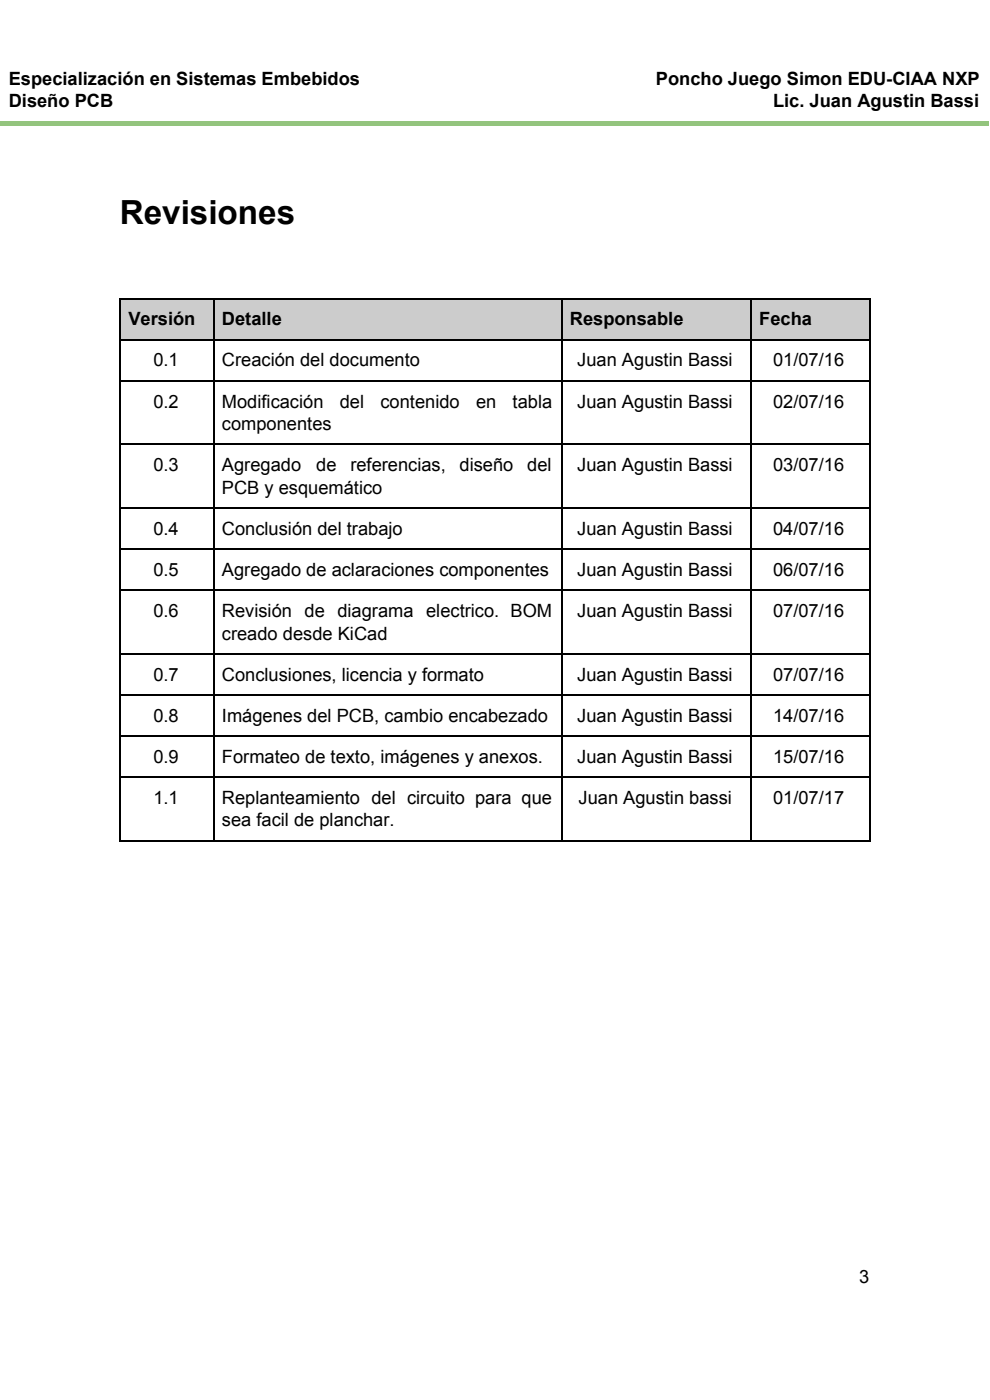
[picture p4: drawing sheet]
<svg xmlns="http://www.w3.org/2000/svg" width="210mm" height="297mm" viewBox="0 0 210 297" stroke-linecap="round" stroke-linejoin="round" font-family="sans-serif">
<defs><g id="words">
<text font-size="7.1" x="25.4" y="47.7">Revisiones</text>
<g font-size="3.9">
<text x="1.9" y="18">Especialización en Sistemas Embebidos</text>
<text x="1.9" y="22.8">Diseño PCB</text>
<text x="139.3" y="18">Poncho Juego Simon EDU-CIAA NXP</text>
<text x="164.2" y="22.8">Lic. Juan Agustin Bassi</text>
<text x="27.3" y="69.1">Versión</text>
<text x="47.1" y="69.1">Detalle</text>
<text x="121" y="69.1">Responsable</text>
<text x="161.3" y="69.1">Fecha</text>
<text x="32.6" y="77.9">0.1</text>
<text x="47.1" y="77.9">Creación del documento</text>
<text x="122.6" y="77.9">Juan Agustin Bassi</text>
<text x="164.2" y="77.9">01/07/16</text>
<text x="32.6" y="86.6">0.2</text>
<text x="47.1" y="86.6">Modificación</text>
<text x="72.2" y="86.6">del</text>
<text x="80.8" y="86.6">contenido</text>
<text x="101.1" y="86.6">en</text>
<text x="108.9" y="86.6">tabla</text>
<text x="122.6" y="86.6">Juan Agustin Bassi</text>
<text x="164.2" y="86.6">02/07/16</text>
<text x="47.1" y="91.4">componentes</text>
<text x="32.6" y="100.1">0.3</text>
<text x="47.1" y="100.1">Agregado</text>
<text x="67.2" y="100.1">de</text>
<text x="74.4" y="100.1">referencias,</text>
<text x="97.6" y="100.1">diseño</text>
<text x="112" y="100.1">del</text>
<text x="122.6" y="100.1">Juan Agustin Bassi</text>
<text x="164.2" y="100.1">03/07/16</text>
<text x="47.1" y="104.9">PCB y esquemático</text>
<text x="32.6" y="113.6">0.4</text>
<text x="47.1" y="113.6">Conclusión del trabajo</text>
<text x="122.6" y="113.6">Juan Agustin Bassi</text>
<text x="164.2" y="113.6">04/07/16</text>
<text x="32.6" y="122.3">0.5</text>
<text x="47.1" y="122.3">Agregado de aclaraciones componentes</text>
<text x="122.6" y="122.3">Juan Agustin Bassi</text>
<text x="164.2" y="122.3">06/07/16</text>
<text x="32.6" y="131.1">0.6</text>
<text x="47.1" y="131.1">Revisión de diagrama electrico. BOM</text>
<text x="122.6" y="131.1">Juan Agustin Bassi</text>
<text x="164.2" y="131.1">07/07/16</text>
<text x="47.1" y="135.8">creado desde KiCad</text>
<text x="32.6" y="144.6">0.7</text>
<text x="47.1" y="144.6">Conclusiones, licencia y formato</text>
<text x="122.6" y="144.6">Juan Agustin Bassi</text>
<text x="164.2" y="144.6">07/07/16</text>
<text x="32.6" y="153.3">0.8</text>
<text x="47.1" y="153.3">Imágenes del PCB, cambio encabezado</text>
<text x="122.6" y="153.3">Juan Agustin Bassi</text>
<text x="164.2" y="153.3">14/07/16</text>
<text x="32.6" y="162.1">0.9</text>
<text x="47.1" y="162.1">Formateo de texto, imágenes y anexos.</text>
<text x="122.6" y="162.1">Juan Agustin Bassi</text>
<text x="164.2" y="162.1">15/07/16</text>
<text x="32.6" y="170.8">1.1</text>
<text x="47.1" y="170.8">Replanteamiento del circuito para que</text>
<text x="122.9" y="170.8">Juan Agustin bassi</text>
<text x="164.2" y="170.8">01/07/17</text>
<text x="47.1" y="175.6">sea facil de planchar.</text>
<text x="182.5" y="272.5">3</text>
</g>
</g></defs>
<g fill="#93c47d">
<path d="M105.7 25.7h104.3v1h-104.3z"/>
<path d="M0 25.7h105.7v1h-105.7z"/>
</g>
<path d="M0 33.9h210.3v263.5h-210.3z" fill="#fff"/>
<g fill="#ccc">
<path d="M25.4 63.3h19.9v8.7h-19.9z"/>
<path d="M45.3 63.3h73.9v8.7h-73.9z"/>
<path d="M119.2 63.3h40.2v8.7h-40.2z"/>
<path d="M159.4 63.3h25.2v8.7h-25.2z"/>
</g>
<g fill="none" stroke="#000" stroke-width=".26">
<path d="M25.4 72.2h159.4M25.4 63.4h159.4M25.6 63.3v115.4M45.4 63.3v115.4M119.3 63.3v115.4M159.5 63.3v115.4M184.7 63.3v115.4M25.4 94.4h159.4M25.4 80.9h159.4M25.4 116.6h159.4M25.4 107.9h159.4M25.4 138.9h159.4"/>
<path d="M25.4 125.4h159.4M25.4 156.4h159.4M25.4 147.6h159.4M25.4 165.1h159.4M25.4 178.6h159.4"/>
</g>
<use href="#words"/>
</svg>
